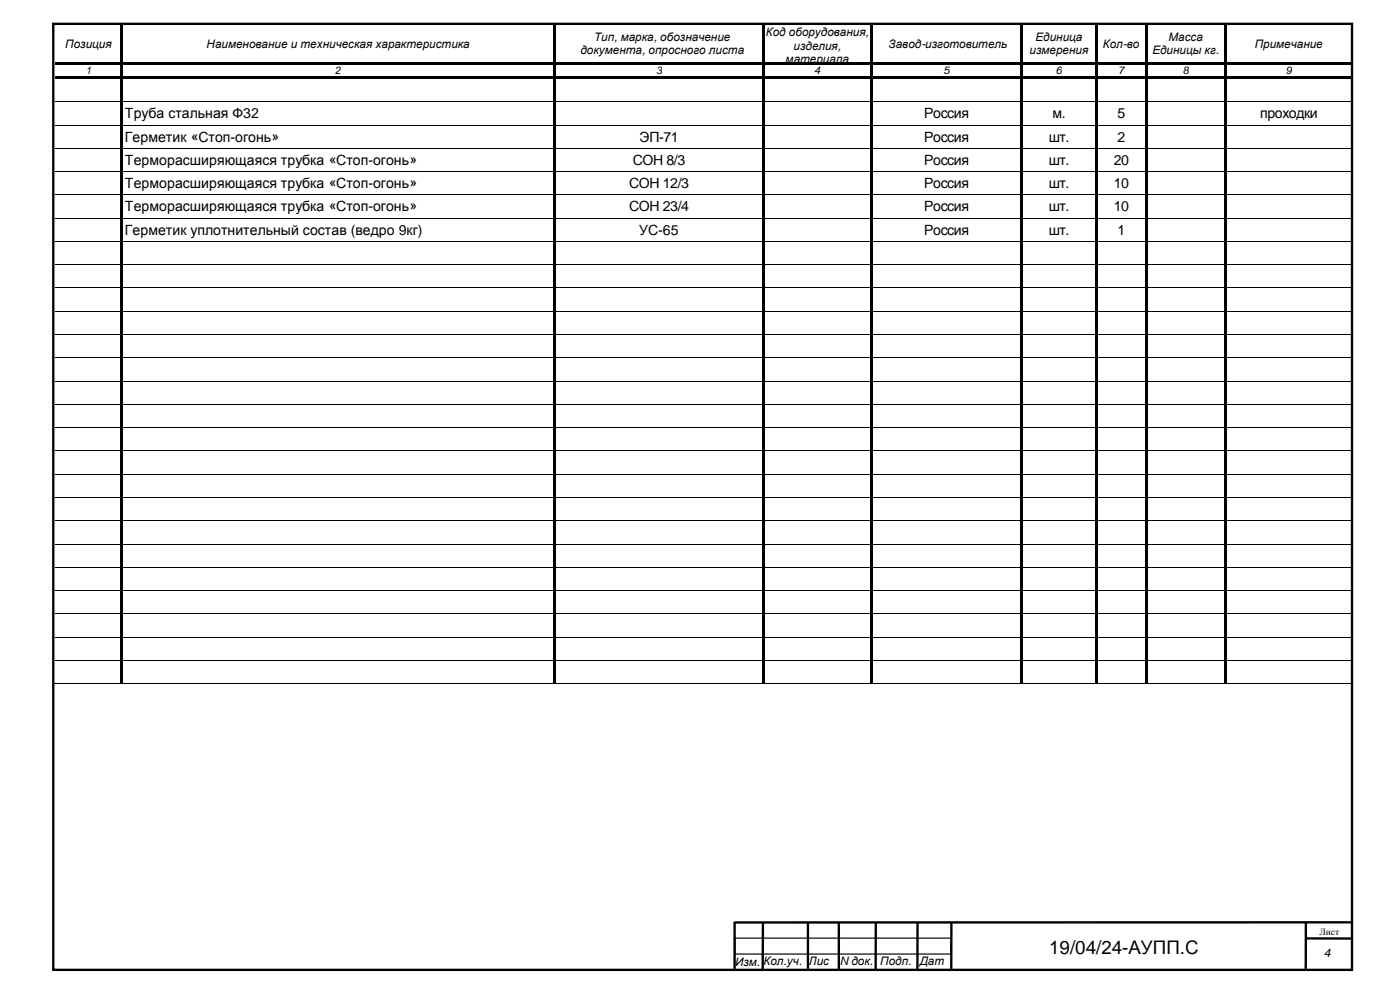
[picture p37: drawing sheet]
<svg xmlns="http://www.w3.org/2000/svg" width="420mm" height="297mm" viewBox="0 0 420 297" stroke-linecap="round" stroke-linejoin="round" font-family="sans-serif">
<defs><g id="words">
<text font-size="5.6" x="314.9" y="286.3">19/04/24-АУПП.С</text>
<g font-size="4.2">
<text x="37.5" y="35.5">Труба стальная Ф32</text>
<text x="277.4" y="35.5">Россия</text>
<text x="315.9" y="35.5">м.</text>
<text x="335.4" y="35.5">5</text>
<text x="378.2" y="35.5">проходки</text>
<text x="37.5" y="42.5">Герметик «Стоп-огонь»</text>
<text x="192" y="42.5">ЭП-71</text>
<text x="277.4" y="42.5">Россия</text>
<text x="314.7" y="42.5">шт.</text>
<text x="335.4" y="42.5">2</text>
<text x="37.5" y="49.5">Терморасширяющаяся трубка «Стоп-огонь»</text>
<text x="189.9" y="49.5">СОН 8/3</text>
<text x="277.4" y="49.5">Россия</text>
<text x="314.7" y="49.5">шт.</text>
<text x="334.3" y="49.5">20</text>
<text x="37.5" y="56.5">Терморасширяющаяся трубка «Стоп-огонь»</text>
<text x="188.8" y="56.5">СОН 12/3</text>
<text x="277.4" y="56.5">Россия</text>
<text x="314.7" y="56.5">шт.</text>
<text x="334.3" y="56.5">10</text>
<text x="37.5" y="63.5">Терморасширяющаяся трубка «Стоп-огонь»</text>
<text x="188.8" y="63.5">СОН 23/4</text>
<text x="277.4" y="63.5">Россия</text>
<text x="314.7" y="63.5">шт.</text>
<text x="334.3" y="63.5">10</text>
<text x="37.5" y="70.4">Герметик уплотнительный состав (ведро 9кг)</text>
<text x="191.8" y="70.4">УС-65</text>
<text x="277.4" y="70.4">Россия</text>
<text x="314.7" y="70.4">шт.</text>
<text x="335.4" y="70.4">1</text>
</g>
<g font-size="3.5">
<text x="229.8" y="10.8">Код оборудования,</text>
<text x="19.6" y="14.3">Позиция</text>
<text x="62" y="14.3">Наименование и техническая характеристика</text>
<text x="174.2" y="16.3">документа, опросного листа</text>
<text x="178.3" y="12.2">Тип, марка, обозначение</text>
<text x="238.2" y="14.9">изделия,</text>
<text x="266.7" y="14.3">Завод-изготовитель</text>
<text x="309" y="16.3">измерения</text>
<text x="310.8" y="12.2">Единица</text>
<text x="331" y="14.3">Кол-во</text>
<text x="345.9" y="16.3">Единицы кг.</text>
<text x="350.7" y="12.2">Масса</text>
<text x="376.6" y="14.3">Примечание</text>
<text x="235.8" y="18.9">материала</text>
<text x="397.3" y="287.2">4</text>
<text x="220.6" y="289.7">Изм. Кол.уч.</text>
<text x="242.7" y="289.6">Лис</text>
<text x="252" y="289.6">N док.</text>
<text x="264.2" y="289.6">Подп.</text>
<text x="276" y="289.6">Дат</text>
</g>
<g font-size="3.2">
<text x="25.6" y="22.3">1</text>
<text x="100.6" y="22.3">2</text>
<text x="196.9" y="22.3">3</text>
<text x="244.4" y="22.3">4</text>
<text x="283.1" y="22.3">5</text>
<text x="316.9" y="22.3">6</text>
<text x="335.6" y="22.3">7</text>
<text x="355" y="22.3">8</text>
<text x="385.9" y="22.3">9</text>
</g>
<text font-size="2.8" x="396" y="280.5">Лист</text>
</g></defs>
<path d="M16 7.2h389.8v283.8h-389.8z" fill="none" stroke="#000" stroke-width=".71"/>
<path d="M220.5 281.5h64.9v4.8h-64.9z" fill="none" stroke="#000" stroke-width=".35"/>
<path d="M220.5 276.6v14.1M229 276.6l-.1 14.4M242.5 276.8v13.9M251.7 276.6v14.3M262.8 276.8v14.1M275.4 276.9l-.1 14M285.5 276.6v14.1M391.9 276.8v13.9M405.6 276.7l-185.3 .1M391.9 281.6h14" fill="none" stroke="#000" stroke-width=".71" stroke-linecap="butt"/>
<g fill="#000">
<path d="M16.5 18.6h19.6v.7h-19.6zM36.1 7.5h.8v11.1h-.8zM36.1 18.6h.8v.8h-.8zM36.1 19.4h.8v3.5h-.8zM36.9 18.6h129.2v.7h-129.2zM166.1 7.5h.8v11.1h-.8zM166.1 18.6h.8v.8h-.8zM166.1 19.4h.8v3.5h-.8zM166.9 18.6h61.8v.7h-61.8zM228.7 7.5h.7v11.1h-.7zM228.7 18.6h.7v.8h-.7zM228.7 19.4h.7v3.5h-.7z"/>
<path d="M229.4 18.6h31.7v.7h-31.7zM261.1 7.5h.8v11.1h-.8zM261.1 18.6h.8v.8h-.8zM261.1 19.4h.8v3.5h-.8zM261.9 18.6h44.3v.7h-44.3zM306.2 7.5h.7v11.1h-.7zM306.2 18.6h.7v.8h-.7zM306.2 19.4h.7v3.5h-.7zM306.9 18.6h21.8v.7h-21.8zM328.7 7.5h.7v11.1h-.7zM328.7 18.6h.7v.8h-.7zM328.7 19.4h.7v3.5h-.7z"/>
<path d="M329.4 18.6h14.2v.7h-14.2zM343.6 7.5h.8v11.1h-.8zM343.6 18.6h.8v.8h-.8zM343.6 19.4h.8v3.5h-.8zM344.4 18.6h23v.7h-23zM367.4 7.5h.8v11.1h-.8zM367.4 18.6h.8v.8h-.8zM367.4 19.4h.8v3.5h-.8zM368.2 18.6h37.7v.7h-37.7zM16.5 22.9h19.6v.7h-19.6zM36.1 22.9h.8v.8h-.8zM36.1 23.7h.8v6.7h-.8z"/>
<path d="M36.1 30.4h.8v.2h-.8zM36.1 30.6h.8v6.8h-.8zM36.1 37.4h.8v.2h-.8zM36.1 37.6h.8v6.8h-.8zM36.9 22.9h129.2v.7h-129.2zM166.1 22.9h.8v.8h-.8zM166.1 23.7h.8v6.7h-.8zM166.1 30.4h.8v.2h-.8zM166.1 30.6h.8v6.8h-.8zM166.1 37.4h.8v.2h-.8zM166.1 37.6h.8v6.8h-.8zM166.9 22.9h61.8v.7h-61.8z"/>
<path d="M228.7 22.9h.7v.8h-.7zM228.7 23.7h.7v6.7h-.7zM228.7 30.4h.7v.2h-.7zM228.7 30.6h.7v6.8h-.7zM228.7 37.4h.7v.2h-.7zM228.7 37.6h.7v6.8h-.7zM229.4 22.9h31.7v.7h-31.7zM261.1 22.9h.8v.8h-.8zM261.1 23.7h.8v6.7h-.8zM261.1 30.4h.8v.2h-.8zM261.1 30.6h.8v6.8h-.8zM261.1 37.4h.8v.2h-.8z"/>
<path d="M261.1 37.6h.8v6.8h-.8zM261.9 22.9h44.3v.7h-44.3zM306.2 22.9h.7v.8h-.7zM306.2 23.7h.7v6.7h-.7zM306.2 30.4h.7v.2h-.7zM306.2 30.6h.7v6.8h-.7zM306.2 37.4h.7v.2h-.7zM306.2 37.6h.7v6.8h-.7zM306.9 22.9h21.8v.7h-21.8zM328.7 22.9h.7v.8h-.7zM328.7 23.7h.7v6.7h-.7zM328.7 30.4h.7v.2h-.7z"/>
<path d="M328.7 30.6h.7v6.8h-.7zM328.7 37.4h.7v.2h-.7zM328.7 37.6h.7v6.8h-.7zM329.4 22.9h14.2v.7h-14.2zM343.6 22.9h.8v.8h-.8zM343.6 23.7h.8v6.7h-.8zM343.6 30.4h.8v.2h-.8zM343.6 30.6h.8v6.8h-.8zM343.6 37.4h.8v.2h-.8zM343.6 37.6h.8v6.8h-.8zM344.4 22.9h23v.7h-23zM367.4 22.9h.8v.8h-.8z"/>
<path d="M367.4 23.7h.8v6.7h-.8zM367.4 30.4h.8v.2h-.8zM367.4 30.6h.8v6.8h-.8zM367.4 37.4h.8v.2h-.8zM367.4 37.6h.8v6.8h-.8zM368.2 22.9h37.7v.7h-37.7zM36.1 44.4h.8v.2h-.8zM36.1 44.6h.8v6.8h-.8zM36.1 51.4h.8v.2h-.8zM36.1 51.6h.8v6.7h-.8zM36.1 58.3h.8v.3h-.8zM36.1 58.6h.8v6.7h-.8z"/>
<path d="M166.1 44.4h.8v.2h-.8zM166.1 44.6h.8v6.8h-.8zM166.1 51.4h.8v.2h-.8zM166.1 51.6h.8v6.7h-.8zM166.1 58.3h.8v.3h-.8zM166.1 58.6h.8v6.7h-.8zM228.7 44.4h.7v.2h-.7zM228.7 44.6h.7v6.8h-.7zM228.7 51.4h.7v.2h-.7zM228.7 51.6h.7v6.7h-.7zM228.7 58.3h.7v.3h-.7zM228.7 58.6h.7v6.7h-.7z"/>
<path d="M261.1 44.4h.8v.2h-.8zM261.1 44.6h.8v6.8h-.8zM261.1 51.4h.8v.2h-.8zM261.1 51.6h.8v6.7h-.8zM261.1 58.3h.8v.3h-.8zM261.1 58.6h.8v6.7h-.8zM306.2 44.4h.7v.2h-.7zM306.2 44.6h.7v6.8h-.7zM306.2 51.4h.7v.2h-.7zM306.2 51.6h.7v6.7h-.7zM306.2 58.3h.7v.3h-.7zM306.2 58.6h.7v6.7h-.7z"/>
<path d="M328.7 44.4h.7v.2h-.7zM328.7 44.6h.7v6.8h-.7zM328.7 51.4h.7v.2h-.7zM328.7 51.6h.7v6.7h-.7zM328.7 58.3h.7v.3h-.7zM328.7 58.6h.7v6.7h-.7zM343.6 44.4h.8v.2h-.8zM343.6 44.6h.8v6.8h-.8zM343.6 51.4h.8v.2h-.8zM343.6 51.6h.8v6.7h-.8zM343.6 58.3h.8v.3h-.8zM343.6 58.6h.8v6.7h-.8z"/>
<path d="M367.4 44.4h.8v.2h-.8zM367.4 44.6h.8v6.8h-.8zM367.4 51.4h.8v.2h-.8zM367.4 51.6h.8v6.7h-.8zM367.4 58.3h.8v.3h-.8zM367.4 58.6h.8v6.7h-.8zM36.1 65.3h.8v.3h-.8zM36.1 65.6h.8v6.7h-.8zM36.1 72.3h.8v.3h-.8zM36.1 72.6h.8v6.7h-.8zM36.1 79.3h.8v.2h-.8zM36.1 79.5h.8v6.8h-.8z"/>
<path d="M166.1 65.3h.8v.3h-.8zM166.1 65.6h.8v6.7h-.8zM166.1 72.3h.8v.3h-.8zM166.1 72.6h.8v6.7h-.8zM166.1 79.3h.8v.2h-.8zM166.1 79.5h.8v6.8h-.8zM228.7 65.3h.7v.3h-.7zM228.7 65.6h.7v6.7h-.7zM228.7 72.3h.7v.3h-.7zM228.7 72.6h.7v6.7h-.7zM228.7 79.3h.7v.2h-.7zM228.7 79.5h.7v6.8h-.7z"/>
<path d="M261.1 65.3h.8v.3h-.8zM261.1 65.6h.8v6.7h-.8zM261.1 72.3h.8v.3h-.8zM261.1 72.6h.8v6.7h-.8zM261.1 79.3h.8v.2h-.8zM261.1 79.5h.8v6.8h-.8zM306.2 65.3h.7v.3h-.7zM306.2 65.6h.7v6.7h-.7zM306.2 72.3h.7v.3h-.7zM306.2 72.6h.7v6.7h-.7zM306.2 79.3h.7v.2h-.7zM306.2 79.5h.7v6.8h-.7z"/>
<path d="M328.7 65.3h.7v.3h-.7zM328.7 65.6h.7v6.7h-.7zM328.7 72.3h.7v.3h-.7zM328.7 72.6h.7v6.7h-.7zM328.7 79.3h.7v.2h-.7zM328.7 79.5h.7v6.8h-.7zM343.6 65.3h.8v.3h-.8zM343.6 65.6h.8v6.7h-.8zM343.6 72.3h.8v.3h-.8zM343.6 72.6h.8v6.7h-.8zM343.6 79.3h.8v.2h-.8zM343.6 79.5h.8v6.8h-.8z"/>
<path d="M367.4 65.3h.8v.3h-.8zM367.4 65.6h.8v6.7h-.8zM367.4 72.3h.8v.3h-.8zM367.4 72.6h.8v6.7h-.8zM367.4 79.3h.8v.2h-.8zM367.4 79.5h.8v6.8h-.8zM36.1 86.3h.8v.2h-.8zM36.1 86.5h.8v6.8h-.8zM36.1 93.3h.8v.2h-.8zM36.1 93.5h.8v6.7h-.8zM166.1 86.3h.8v.2h-.8zM166.1 86.5h.8v6.8h-.8z"/>
<path d="M166.1 93.3h.8v.2h-.8zM166.1 93.5h.8v6.7h-.8zM228.7 86.3h.7v.2h-.7zM228.7 86.5h.7v6.8h-.7zM228.7 93.3h.7v.2h-.7zM228.7 93.5h.7v6.7h-.7zM261.1 86.3h.8v.2h-.8zM261.1 86.5h.8v6.8h-.8zM261.1 93.3h.8v.2h-.8zM261.1 93.5h.8v6.7h-.8zM306.2 86.3h.7v.2h-.7zM306.2 86.5h.7v6.8h-.7z"/>
<path d="M306.2 93.3h.7v.2h-.7zM306.2 93.5h.7v6.7h-.7zM328.7 86.3h.7v.2h-.7zM328.7 86.5h.7v6.8h-.7zM328.7 93.3h.7v.2h-.7zM328.7 93.5h.7v6.7h-.7zM343.6 86.3h.8v.2h-.8zM343.6 86.5h.8v6.8h-.8zM343.6 93.3h.8v.2h-.8zM343.6 93.5h.8v6.7h-.8zM367.4 86.3h.8v.2h-.8zM367.4 86.5h.8v6.8h-.8z"/>
<path d="M367.4 93.3h.8v.2h-.8zM367.4 93.5h.8v6.7h-.8zM36.1 100.2h.8v.3h-.8zM36.1 100.5h.8v6.7h-.8zM36.1 107.2h.8v.3h-.8zM36.1 107.5h.8v6.7h-.8zM36.1 114.2h.8v.3h-.8zM36.1 114.5h.8v6.7h-.8zM166.1 100.2h.8v.3h-.8zM166.1 100.5h.8v6.7h-.8zM166.1 107.2h.8v.3h-.8zM166.1 107.5h.8v6.7h-.8z"/>
<path d="M166.1 114.2h.8v.3h-.8zM166.1 114.5h.8v6.7h-.8zM228.7 100.2h.7v.3h-.7zM228.7 100.5h.7v6.7h-.7zM228.7 107.2h.7v.3h-.7zM228.7 107.5h.7v6.7h-.7zM228.7 114.2h.7v.3h-.7zM228.7 114.5h.7v6.7h-.7zM261.1 100.2h.8v.3h-.8zM261.1 100.5h.8v6.7h-.8zM261.1 107.2h.8v.3h-.8zM261.1 107.5h.8v6.7h-.8z"/>
<path d="M261.1 114.2h.8v.3h-.8zM261.1 114.5h.8v6.7h-.8zM306.2 100.2h.7v.3h-.7zM306.2 100.5h.7v6.7h-.7zM306.2 107.2h.7v.3h-.7zM306.2 107.5h.7v6.7h-.7zM306.2 114.2h.7v.3h-.7zM306.2 114.5h.7v6.7h-.7zM328.7 100.2h.7v.3h-.7zM328.7 100.5h.7v6.7h-.7zM328.7 107.2h.7v.3h-.7zM328.7 107.5h.7v6.7h-.7z"/>
<path d="M328.7 114.2h.7v.3h-.7zM328.7 114.5h.7v6.7h-.7zM343.6 100.2h.8v.3h-.8zM343.6 100.5h.8v6.7h-.8zM343.6 107.2h.8v.3h-.8zM343.6 107.5h.8v6.7h-.8zM343.6 114.2h.8v.3h-.8zM343.6 114.5h.8v6.7h-.8zM367.4 100.2h.8v.3h-.8zM367.4 100.5h.8v6.7h-.8zM367.4 107.2h.8v.3h-.8zM367.4 107.5h.8v6.7h-.8z"/>
<path d="M367.4 114.2h.8v.3h-.8zM367.4 114.5h.8v6.7h-.8zM36.1 121.2h.8v.3h-.8zM36.1 121.5h.8v6.7h-.8zM36.1 128.2h.8v.2h-.8zM36.1 128.4h.8v6.8h-.8zM36.1 135.2h.8v.2h-.8zM36.1 135.4h.8v6.8h-.8zM166.1 121.2h.8v.3h-.8zM166.1 121.5h.8v6.7h-.8zM166.1 128.2h.8v.2h-.8zM166.1 128.4h.8v6.8h-.8z"/>
<path d="M166.1 135.2h.8v.2h-.8zM166.1 135.4h.8v6.8h-.8zM228.7 121.2h.7v.3h-.7zM228.7 121.5h.7v6.7h-.7zM228.7 128.2h.7v.2h-.7zM228.7 128.4h.7v6.8h-.7zM228.7 135.2h.7v.2h-.7zM228.7 135.4h.7v6.8h-.7zM261.1 121.2h.8v.3h-.8zM261.1 121.5h.8v6.7h-.8zM261.1 128.2h.8v.2h-.8zM261.1 128.4h.8v6.8h-.8z"/>
<path d="M261.1 135.2h.8v.2h-.8zM261.1 135.4h.8v6.8h-.8zM306.2 121.2h.7v.3h-.7zM306.2 121.5h.7v6.7h-.7zM306.2 128.2h.7v.2h-.7zM306.2 128.4h.7v6.8h-.7zM306.2 135.2h.7v.2h-.7zM306.2 135.4h.7v6.8h-.7zM328.7 121.2h.7v.3h-.7zM328.7 121.5h.7v6.7h-.7zM328.7 128.2h.7v.2h-.7zM328.7 128.4h.7v6.8h-.7z"/>
<path d="M328.7 135.2h.7v.2h-.7zM328.7 135.4h.7v6.8h-.7zM343.6 121.2h.8v.3h-.8zM343.6 121.5h.8v6.7h-.8zM343.6 128.2h.8v.2h-.8zM343.6 128.4h.8v6.8h-.8zM343.6 135.2h.8v.2h-.8zM343.6 135.4h.8v6.8h-.8zM367.4 121.2h.8v.3h-.8zM367.4 121.5h.8v6.7h-.8zM367.4 128.2h.8v.2h-.8zM367.4 128.4h.8v6.8h-.8z"/>
<path d="M367.4 135.2h.8v.2h-.8zM367.4 135.4h.8v6.8h-.8zM36.1 142.2h.8v.2h-.8zM36.1 142.4h.8v6.7h-.8zM36.1 149.1h.8v.3h-.8zM36.1 149.4h.8v6.7h-.8zM36.1 156.1h.8v.3h-.8zM36.1 156.4h.8v6.7h-.8zM166.1 142.2h.8v.2h-.8zM166.1 142.4h.8v6.7h-.8zM166.1 149.1h.8v.3h-.8zM166.1 149.4h.8v6.7h-.8z"/>
<path d="M166.1 156.1h.8v.3h-.8zM166.1 156.4h.8v6.7h-.8zM228.7 142.2h.7v.2h-.7zM228.7 142.4h.7v6.7h-.7zM228.7 149.1h.7v.3h-.7zM228.7 149.4h.7v6.7h-.7zM228.7 156.1h.7v.3h-.7zM228.7 156.4h.7v6.7h-.7zM261.1 142.2h.8v.2h-.8zM261.1 142.4h.8v6.7h-.8zM261.1 149.1h.8v.3h-.8zM261.1 149.4h.8v6.7h-.8z"/>
<path d="M261.1 156.1h.8v.3h-.8zM261.1 156.4h.8v6.7h-.8zM306.2 142.2h.7v.2h-.7zM306.2 142.4h.7v6.7h-.7zM306.2 149.1h.7v.3h-.7zM306.2 149.4h.7v6.7h-.7zM306.2 156.1h.7v.3h-.7zM306.2 156.4h.7v6.7h-.7zM328.7 142.2h.7v.2h-.7zM328.7 142.4h.7v6.7h-.7zM328.7 149.1h.7v.3h-.7zM328.7 149.4h.7v6.7h-.7z"/>
<path d="M328.7 156.1h.7v.3h-.7zM328.7 156.4h.7v6.7h-.7zM343.6 142.2h.8v.2h-.8zM343.6 142.4h.8v6.7h-.8zM343.6 149.1h.8v.3h-.8zM343.6 149.4h.8v6.7h-.8zM343.6 156.1h.8v.3h-.8zM343.6 156.4h.8v6.7h-.8zM367.4 142.2h.8v.2h-.8zM367.4 142.4h.8v6.7h-.8zM367.4 149.1h.8v.3h-.8zM367.4 149.4h.8v6.7h-.8z"/>
<path d="M367.4 156.1h.8v.3h-.8zM367.4 156.4h.8v6.7h-.8zM36.1 163.1h.8v.3h-.8zM36.1 163.4h.8v6.7h-.8zM36.1 170.1h.8v.2h-.8zM36.1 170.3h.8v6.8h-.8zM36.1 177.1h.8v.2h-.8zM36.1 177.3h.8v6.8h-.8zM166.1 163.1h.8v.3h-.8zM166.1 163.4h.8v6.7h-.8zM166.1 170.1h.8v.2h-.8zM166.1 170.3h.8v6.8h-.8z"/>
<path d="M166.1 177.1h.8v.2h-.8zM166.1 177.3h.8v6.8h-.8zM228.7 163.1h.7v.3h-.7zM228.7 163.4h.7v6.7h-.7zM228.7 170.1h.7v.2h-.7zM228.7 170.3h.7v6.8h-.7zM228.7 177.1h.7v.2h-.7zM228.7 177.3h.7v6.8h-.7zM261.1 163.1h.8v.3h-.8zM261.1 163.4h.8v6.7h-.8zM261.1 170.1h.8v.2h-.8zM261.1 170.3h.8v6.8h-.8z"/>
<path d="M261.1 177.1h.8v.2h-.8zM261.1 177.3h.8v6.8h-.8zM306.2 163.1h.7v.3h-.7zM306.2 163.4h.7v6.7h-.7zM306.2 170.1h.7v.2h-.7zM306.2 170.3h.7v6.8h-.7zM306.2 177.1h.7v.2h-.7zM306.2 177.3h.7v6.8h-.7zM328.7 163.1h.7v.3h-.7zM328.7 163.4h.7v6.7h-.7zM328.7 170.1h.7v.2h-.7zM328.7 170.3h.7v6.8h-.7z"/>
<path d="M328.7 177.1h.7v.2h-.7zM328.7 177.3h.7v6.8h-.7zM343.6 163.1h.8v.3h-.8zM343.6 163.4h.8v6.7h-.8zM343.6 170.1h.8v.2h-.8zM343.6 170.3h.8v6.8h-.8zM343.6 177.1h.8v.2h-.8zM343.6 177.3h.8v6.8h-.8zM367.4 163.1h.8v.3h-.8zM367.4 163.4h.8v6.7h-.8zM367.4 170.1h.8v.2h-.8zM367.4 170.3h.8v6.8h-.8z"/>
<path d="M367.4 177.1h.8v.2h-.8zM367.4 177.3h.8v6.8h-.8zM36.1 184.1h.8v.2h-.8zM36.1 184.3h.8v6.8h-.8zM36.1 191.1h.8v.2h-.8zM36.1 191.3h.8v6.7h-.8zM36.1 198h.8v.3h-.8zM36.1 198.3h.8v6.7h-.8zM166.1 184.1h.8v.2h-.8zM166.1 184.3h.8v6.8h-.8zM166.1 191.1h.8v.2h-.8zM166.1 191.3h.8v6.7h-.8z"/>
<path d="M166.1 198h.8v.3h-.8zM166.1 198.3h.8v6.7h-.8zM228.7 184.1h.7v.2h-.7zM228.7 184.3h.7v6.8h-.7zM228.7 191.1h.7v.2h-.7zM228.7 191.3h.7v6.7h-.7zM228.7 198h.7v.3h-.7zM228.7 198.3h.7v6.7h-.7zM261.1 184.1h.8v.2h-.8zM261.1 184.3h.8v6.8h-.8zM261.1 191.1h.8v.2h-.8zM261.1 191.3h.8v6.7h-.8z"/>
<path d="M261.1 198h.8v.3h-.8zM261.1 198.3h.8v6.7h-.8zM306.2 184.1h.7v.2h-.7zM306.2 184.3h.7v6.8h-.7zM306.2 191.1h.7v.2h-.7zM306.2 191.3h.7v6.7h-.7zM306.2 198h.7v.3h-.7zM306.2 198.3h.7v6.7h-.7zM328.7 184.1h.7v.2h-.7zM328.7 184.3h.7v6.8h-.7zM328.7 191.1h.7v.2h-.7zM328.7 191.3h.7v6.7h-.7z"/>
<path d="M328.7 198h.7v.3h-.7zM328.7 198.3h.7v6.7h-.7zM343.6 184.1h.8v.2h-.8zM343.6 184.3h.8v6.8h-.8zM343.6 191.1h.8v.2h-.8zM343.6 191.3h.8v6.7h-.8zM343.6 198h.8v.3h-.8zM343.6 198.3h.8v6.7h-.8zM367.4 184.1h.8v.2h-.8zM367.4 184.3h.8v6.8h-.8zM367.4 191.1h.8v.2h-.8zM367.4 191.3h.8v6.7h-.8z"/>
<path d="M367.4 198h.8v.3h-.8zM367.4 198.3h.8v6.7h-.8zM36.1 205h.3v.3h-.3zM166.1 205h.3v.3h-.3zM228.7 205h.2v.3h-.2zM261.1 205h.3v.3h-.3zM306.2 205h.2v.3h-.2zM328.7 205h.2v.3h-.2zM343.6 205h.3v.3h-.3zM367.4 205h.3v.3h-.3z"/>
</g>
<g fill="none" stroke="#000" stroke-width=".3">
<path d="M16.5 30.5h19.6M16.5 37.5h19.6M36.9 30.5h129.2M36.9 37.5h129.2M166.9 30.5h61.8M166.9 37.5h61.8M229.4 30.5h31.7M229.4 37.5h31.7M261.9 30.5h44.3M261.9 37.5h44.3M306.9 30.5h21.8M306.9 37.5h21.8"/>
<path d="M329.4 30.5h14.2M329.4 37.5h14.2M344.4 30.5h23M344.4 37.5h23M368.2 30.5h37.7M368.2 37.5h37.7M16.5 44.5h19.6M16.5 51.5h19.6M16.5 58.5h19.6M36.9 44.5h129.2M36.9 51.5h129.2M36.9 58.5h129.2"/>
<path d="M166.9 44.5h61.8M166.9 51.5h61.8M166.9 58.5h61.8M229.4 44.5h31.7M229.4 51.5h31.7M229.4 58.5h31.7M261.9 44.5h44.3M261.9 51.5h44.3M261.9 58.5h44.3M306.9 44.5h21.8M306.9 51.5h21.8M306.9 58.5h21.8"/>
<path d="M329.4 44.5h14.2M329.4 51.5h14.2M329.4 58.5h14.2M344.4 44.5h23M344.4 51.5h23M344.4 58.5h23M368.2 44.5h37.7M368.2 51.5h37.7M368.2 58.5h37.7M16.5 65.4h19.6M16.5 72.4h19.6M16.5 79.4h19.6"/>
<path d="M36.9 65.4h129.2M36.9 72.4h129.2M36.9 79.4h129.2M166.9 65.4h61.8M166.9 72.4h61.8M166.9 79.4h61.8M229.4 65.4h31.7M229.4 72.4h31.7M229.4 79.4h31.7M261.9 65.4h44.3M261.9 72.4h44.3M261.9 79.4h44.3"/>
<path d="M306.9 65.4h21.8M306.9 72.4h21.8M306.9 79.4h21.8M329.4 65.4h14.2M329.4 72.4h14.2M329.4 79.4h14.2M344.4 65.4h23M344.4 72.4h23M344.4 79.4h23M368.2 65.4h37.7M368.2 72.4h37.7M368.2 79.4h37.7"/>
<path d="M16.5 86.4h19.6M16.5 93.4h19.6M36.9 86.4h129.2M36.9 93.4h129.2M166.9 86.4h61.8M166.9 93.4h61.8M229.4 86.4h31.7M229.4 93.4h31.7M261.9 86.4h44.3M261.9 93.4h44.3M306.9 86.4h21.8M306.9 93.4h21.8"/>
<path d="M329.4 86.4h14.2M329.4 93.4h14.2M344.4 86.4h23M344.4 93.4h23M368.2 86.4h37.7M368.2 93.4h37.7M16.5 100.4h19.6M16.5 107.4h19.6M16.5 114.3h19.6M36.9 100.4h129.2M36.9 107.4h129.2M36.9 114.3h129.2"/>
<path d="M166.9 100.4h61.8M166.9 107.4h61.8M166.9 114.3h61.8M229.4 100.4h31.7M229.4 107.4h31.7M229.4 114.3h31.7M261.9 100.4h44.3M261.9 107.4h44.3M261.9 114.3h44.3M306.9 100.4h21.8M306.9 107.4h21.8M306.9 114.3h21.8"/>
<path d="M329.4 100.4h14.2M329.4 107.4h14.2M329.4 114.3h14.2M344.4 100.4h23M344.4 107.4h23M344.4 114.3h23M368.2 100.4h37.7M368.2 107.4h37.7M368.2 114.3h37.7M16.5 121.3h19.6M16.5 128.3h19.6M16.5 135.3h19.6"/>
<path d="M36.9 121.3h129.2M36.9 128.3h129.2M36.9 135.3h129.2M166.9 121.3h61.8M166.9 128.3h61.8M166.9 135.3h61.8M229.4 121.3h31.7M229.4 128.3h31.7M229.4 135.3h31.7M261.9 121.3h44.3M261.9 128.3h44.3M261.9 135.3h44.3"/>
<path d="M306.9 121.3h21.8M306.9 128.3h21.8M306.9 135.3h21.8M329.4 121.3h14.2M329.4 128.3h14.2M329.4 135.3h14.2M344.4 121.3h23M344.4 128.3h23M344.4 135.3h23M368.2 121.3h37.7M368.2 128.3h37.7M368.2 135.3h37.7"/>
<path d="M16.5 142.3h19.6M16.5 149.3h19.6M16.5 156.3h19.6M36.9 142.3h129.2M36.9 149.3h129.2M36.9 156.3h129.2M166.9 142.3h61.8M166.9 149.3h61.8M166.9 156.3h61.8M229.4 142.3h31.7M229.4 149.3h31.7M229.4 156.3h31.7"/>
<path d="M261.9 142.3h44.3M261.9 149.3h44.3M261.9 156.3h44.3M306.9 142.3h21.8M306.9 149.3h21.8M306.9 156.3h21.8M329.4 142.3h14.2M329.4 149.3h14.2M329.4 156.3h14.2M344.4 142.3h23M344.4 149.3h23M344.4 156.3h23"/>
<path d="M368.2 142.3h37.7M368.2 149.3h37.7M368.2 156.3h37.7M16.5 163.2h19.6M16.5 170.2h19.6M16.5 177.2h19.6M36.9 163.2h129.2M36.9 170.2h129.2M36.9 177.2h129.2M166.9 163.2h61.8M166.9 170.2h61.8M166.9 177.2h61.8"/>
<path d="M229.4 163.2h31.7M229.4 170.2h31.7M229.4 177.2h31.7M261.9 163.2h44.3M261.9 170.2h44.3M261.9 177.2h44.3M306.9 163.2h21.8M306.9 170.2h21.8M306.9 177.2h21.8M329.4 163.2h14.2M329.4 170.2h14.2M329.4 177.2h14.2"/>
<path d="M344.4 163.2h23M344.4 170.2h23M344.4 177.2h23M368.2 163.2h37.7M368.2 170.2h37.7M368.2 177.2h37.7M16.5 184.2h19.6M16.5 191.2h19.6M16.5 198.2h19.6M36.9 184.2h129.2M36.9 191.2h129.2M36.9 198.2h129.2"/>
<path d="M166.9 184.2h61.8M166.9 191.2h61.8M166.9 198.2h61.8M229.4 184.2h31.7M229.4 191.2h31.7M229.4 198.2h31.7M261.9 184.2h44.3M261.9 191.2h44.3M261.9 198.2h44.3M306.9 184.2h21.8M306.9 191.2h21.8M306.9 198.2h21.8"/>
<path d="M329.4 184.2h14.2M329.4 191.2h14.2M329.4 198.2h14.2M344.4 184.2h23M344.4 191.2h23M344.4 198.2h23M368.2 184.2h37.7M368.2 191.2h37.7M368.2 198.2h37.7M16.3 205.1h19.8M36.4 205.1h129.7M166.4 205.1h62.3"/>
<path d="M228.9 205.1h32.2M261.4 205.1h44.8M306.4 205.1h22.3M328.9 205.1h14.7M343.9 205.1h23.5M367.7 205.1h38.2"/>
</g>
<use href="#words"/>
</svg>
